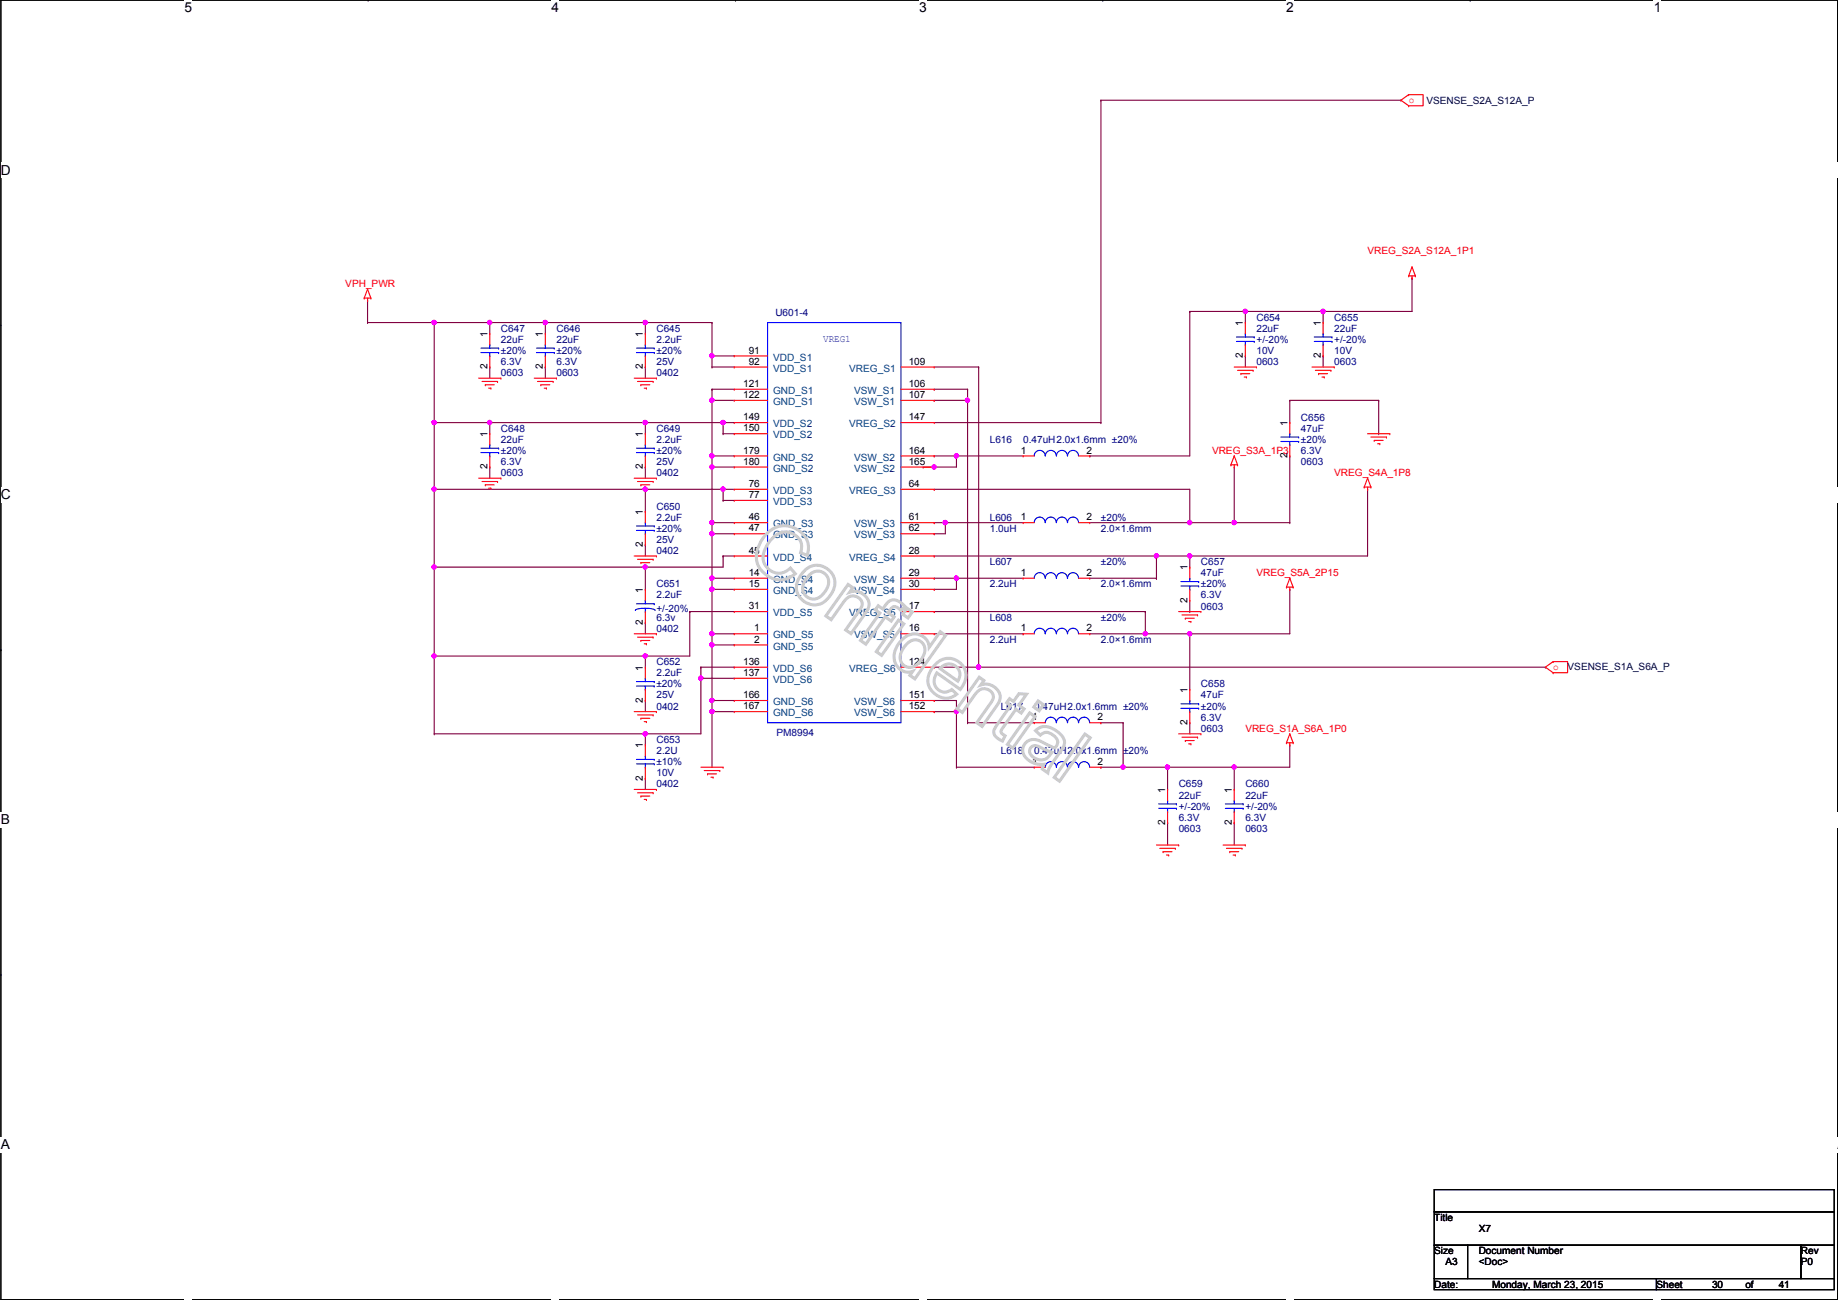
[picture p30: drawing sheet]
<svg xmlns="http://www.w3.org/2000/svg" width="420mm" height="297mm" viewBox="0 0 420 297" stroke-linecap="round" stroke-linejoin="round" font-family="sans-serif">
<defs><g id="words">
<g font-size="3.1">
<text x="42.2" y="2.8">5</text>
<text x="126.1" y="2.8">4</text>
<text x="210.1" y="2.8">3</text>
<text x="294" y="2.8">2</text>
<text x="378" y="2.8">1</text>
<text x=".2" y="39.9">D</text>
<text x=".2" y="114.1">C</text>
<text x=".2" y="188.4">B</text>
<text x=".2" y="262.6">A</text>
<text x="420.1" y="262.6">A</text>
</g>
<g font-size="2.3" fill="#f00">
<text x="322" y="23.5">o</text>
<text x="312.6" y="58">VREG_S2A_S12A_1P1</text>
<text x="78.9" y="65.6">VPH_PWR</text>
<text x="277.1" y="103.7">VREG_S3A_1P3</text>
<text x="305" y="108.8">VREG_S4A_1P8</text>
<text x="287.2" y="131.7">VREG_S5A_2P15</text>
<text x="355" y="153">o</text>
<text x="284.7" y="167.2">VREG_S1A_S6A_1P0</text>
</g>
<g font-size="2.3" fill="#000040">
<text x="326.1" y="23.7">VSENSE_S2A_S12A_P</text>
<text x="358.3" y="153">VSENSE_S1A_S6A_P</text>
</g>
<g font-size="2.3">
<text x="111.4" y="77" transform="rotate(-90 111.4 77)">1</text>
<text x="124.1" y="77" transform="rotate(-90 124.1 77)">1</text>
<text x="147" y="77" transform="rotate(-90 147 77)">1</text>
<text x="284.1" y="74.5" transform="rotate(-90 284.1 74.5)">1</text>
<text x="301.9" y="74.5" transform="rotate(-90 301.9 74.5)">1</text>
<text x="171.1" y="80.8">91</text>
<text x="171.1" y="83.3">92</text>
<text x="207.7" y="83.3">109</text>
<text x="284.1" y="81.8" transform="rotate(-90 284.1 81.8)">2</text>
<text x="301.9" y="81.8" transform="rotate(-90 301.9 81.8)">2</text>
<text x="111.4" y="84.4" transform="rotate(-90 111.4 84.4)">2</text>
<text x="124.1" y="84.4" transform="rotate(-90 124.1 84.4)">2</text>
<text x="147" y="84.4" transform="rotate(-90 147 84.4)">2</text>
<text x="169.9" y="88.4">121</text>
<text x="207.7" y="88.4">106</text>
<text x="169.9" y="90.9">122</text>
<text x="207.7" y="90.9">107</text>
<text x="111.4" y="99.9" transform="rotate(-90 111.4 99.9)">1</text>
<text x="147" y="99.9" transform="rotate(-90 147 99.9)">1</text>
<text x="169.9" y="96">149</text>
<text x="169.9" y="98.6">150</text>
<text x="207.7" y="96">147</text>
<text x="294.3" y="97.3" transform="rotate(-90 294.3 97.3)">1</text>
<text x="111.4" y="107.2" transform="rotate(-90 111.4 107.2)">2</text>
<text x="147" y="107.2" transform="rotate(-90 147 107.2)">2</text>
<text x="169.9" y="103.6">179</text>
<text x="169.9" y="106.2">180</text>
<text x="207.7" y="103.6">164</text>
<text x="207.7" y="106.2">165</text>
<text x="233.4" y="103.6">1</text>
<text x="248.4" y="103.6">2</text>
<text x="294.3" y="104.7" transform="rotate(-90 294.3 104.7)">2</text>
<text x="171.1" y="111.3">76</text>
<text x="171.1" y="113.8">77</text>
<text x="207.7" y="111.3">64</text>
<text x="147" y="117.6" transform="rotate(-90 147 117.6)">1</text>
<text x="171.1" y="118.9">46</text>
<text x="207.7" y="118.9">61</text>
<text x="233.4" y="118.9">1</text>
<text x="248.4" y="118.9">2</text>
<text x="147" y="125" transform="rotate(-90 147 125)">2</text>
<text x="171.1" y="121.4">47</text>
<text x="207.7" y="121.4">62</text>
<text x="171.1" y="126.5">45</text>
<text x="171.1" y="131.6">14</text>
<text x="207.7" y="126.5">28</text>
<text x="207.7" y="131.6">29</text>
<text x="233.4" y="131.6">1</text>
<text x="248.4" y="131.6">2</text>
<text x="271.4" y="130.3" transform="rotate(-90 271.4 130.3)">1</text>
<text x="147" y="135.4" transform="rotate(-90 147 135.4)">1</text>
<text x="171.1" y="134.1">15</text>
<text x="207.7" y="134.1">30</text>
<text x="271.4" y="137.7" transform="rotate(-90 271.4 137.7)">2</text>
<text x="147" y="142.8" transform="rotate(-90 147 142.8)">2</text>
<text x="171.1" y="139.2">31</text>
<text x="207.7" y="139.2">17</text>
<text x="172.4" y="144.3">1</text>
<text x="172.4" y="146.8">2</text>
<text x="207.7" y="144.3">16</text>
<text x="233.4" y="144.3">1</text>
<text x="248.4" y="144.3">2</text>
<text x="147" y="153.2" transform="rotate(-90 147 153.2)">1</text>
<text x="169.9" y="151.9">136</text>
<text x="169.9" y="154.4">137</text>
<text x="207.7" y="151.9">124</text>
<text x="147" y="160.6" transform="rotate(-90 147 160.6)">2</text>
<text x="169.9" y="159.5">166</text>
<text x="207.7" y="159.5">151</text>
<text x="271.4" y="158.3" transform="rotate(-90 271.4 158.3)">1</text>
<text x="169.9" y="162.1">167</text>
<text x="207.7" y="162.1">152</text>
<text x="235.9" y="164.6">1</text>
<text x="250.9" y="164.6">2</text>
<text x="271.4" y="165.7" transform="rotate(-90 271.4 165.7)">2</text>
<text x="147" y="171" transform="rotate(-90 147 171)">1</text>
<text x="147" y="178.4" transform="rotate(-90 147 178.4)">2</text>
<text x="235.9" y="174.8">1</text>
<text x="250.9" y="174.8">2</text>
<text x="266.3" y="181.1" transform="rotate(-90 266.3 181.1)">1</text>
<text x="281.6" y="181.1" transform="rotate(-90 281.6 181.1)">1</text>
<text x="266.3" y="188.5" transform="rotate(-90 266.3 188.5)">2</text>
<text x="281.6" y="188.5" transform="rotate(-90 281.6 188.5)">2</text>
<text x="327.9" y="279">Title</text>
<text x="338" y="281.5">X7</text>
<text x="327.9" y="286.6">Size</text>
<text x="338" y="286.6">Document Number</text>
<text x="411.7" y="286.6">Rev</text>
<text x="330.4" y="289.1">A3</text>
<text x="338" y="289.1">&lt;Doc&gt;</text>
<text x="411.7" y="289.1">P0</text>
<text x="327.9" y="294.2">Date:</text>
<text x="341.1" y="294.2">Monday, March 23, 2015</text>
<text x="378.7" y="294.2">Sheet</text>
<text x="391.4" y="294.2">30</text>
<text x="399" y="294.2">of</text>
<text x="406.6" y="294.2">41</text>
</g>
<g font-size="2.3" fill="#000080">
<text x="114.5" y="75.8">C647</text>
<text x="127.2" y="75.8">C646</text>
<text x="150.1" y="75.8">C645</text>
<text x="177.2" y="72.2">U601-4</text>
<text x="287.2" y="73.2">C654</text>
<text x="287.2" y="75.8">22uF</text>
<text x="305" y="73.2">C655</text>
<text x="305" y="75.8">22uF</text>
<text x="114.5" y="78.3">22uF</text>
<text x="114.5" y="83.4">6.3V</text>
<text x="114.5" y="80.9">±20%</text>
<text x="127.2" y="78.3">22uF</text>
<text x="127.2" y="83.4">6.3V</text>
<text x="127.2" y="80.9">±20%</text>
<text x="150.1" y="78.3">2.2uF</text>
<text x="150.1" y="83.4">25V</text>
<text x="150.1" y="80.9">±20%</text>
<text x="287.2" y="83.4">0603</text>
<text x="287.2" y="80.9">10V</text>
<text x="287.2" y="78.3">+/-20%</text>
<text x="305" y="83.4">0603</text>
<text x="305" y="80.9">10V</text>
<text x="305" y="78.3">+/-20%</text>
<text x="114.5" y="85.9">0603</text>
<text x="127.2" y="85.9">0603</text>
<text x="150.1" y="85.9">0402</text>
<text x="114.5" y="98.6">C648</text>
<text x="114.5" y="101.2">22uF</text>
<text x="150.1" y="98.6">C649</text>
<text x="150.1" y="101.2">2.2uF</text>
<text x="226.3" y="101.2">L616</text>
<text x="233.9" y="101.2">0.47uH2.0x1.6mm ±20%</text>
<text x="297.4" y="96.1">C656</text>
<text x="297.4" y="98.6">47uF</text>
<text x="297.4" y="101.2">±20%</text>
<text x="114.5" y="106.3">6.3V</text>
<text x="114.5" y="103.7">±20%</text>
<text x="150.1" y="106.3">25V</text>
<text x="150.1" y="103.7">±20%</text>
<text x="297.4" y="106.3">0603</text>
<text x="297.4" y="103.7">6.3V</text>
<text x="114.5" y="108.8">0603</text>
<text x="150.1" y="108.8">0402</text>
<text x="150.1" y="116.4">C650</text>
<text x="150.1" y="119">2.2uF</text>
<text x="226.3" y="119">L606</text>
<text x="251.7" y="119">±20%</text>
<text x="150.1" y="124">25V</text>
<text x="150.1" y="121.5">±20%</text>
<text x="226.3" y="121.5">1.0uH</text>
<text x="251.7" y="121.5">2.0×1.6mm</text>
<text x="150.1" y="126.6">0402</text>
<text x="226.3" y="129.1">L607</text>
<text x="251.7" y="129.1">±20%</text>
<text x="274.5" y="129.1">C657</text>
<text x="274.5" y="131.7">47uF</text>
<text x="150.1" y="134.2">C651</text>
<text x="150.1" y="136.7">2.2uF</text>
<text x="226.3" y="134.2">2.2uH</text>
<text x="251.7" y="134.2">2.0×1.6mm</text>
<text x="274.5" y="136.7">6.3V</text>
<text x="274.5" y="134.2">±20%</text>
<text x="150.1" y="141.8">6.3v</text>
<text x="150.1" y="139.8">+/-20%</text>
<text x="226.3" y="141.8">L608</text>
<text x="251.7" y="141.8">±20%</text>
<text x="274.5" y="139.3">0603</text>
<text x="150.1" y="144.4">0402</text>
<text x="226.3" y="146.9">2.2uH</text>
<text x="251.7" y="146.9">2.0×1.6mm</text>
<text x="150.1" y="152">C652</text>
<text x="150.1" y="154.5">2.2uF</text>
<text x="150.1" y="159.6">25V</text>
<text x="150.1" y="157.1">±20%</text>
<text x="274.5" y="157.1">C658</text>
<text x="274.5" y="159.6">47uF</text>
<text x="150.1" y="162.1">0402</text>
<text x="228.8" y="162.1">L617</text>
<text x="236.4" y="162.1">0.47uH2.0x1.6mm ±20%</text>
<text x="274.5" y="167.2">0603</text>
<text x="274.5" y="164.7">6.3V</text>
<text x="274.5" y="162.1">±20%</text>
<text x="150.1" y="169.8">C653</text>
<text x="150.1" y="172.3">2.2U</text>
<text x="177.5" y="168.2">PM8994</text>
<text x="228.8" y="172.3">L618</text>
<text x="236.4" y="172.3">0.47uH2.0x1.6mm ±20%</text>
<text x="150.1" y="179.9">0402</text>
<text x="150.1" y="177.4">10V</text>
<text x="150.1" y="174.8">±10%</text>
<text x="269.4" y="179.9">C659</text>
<text x="284.7" y="179.9">C660</text>
<text x="269.4" y="182.5">22uF</text>
<text x="269.4" y="185">+/-20%</text>
<text x="284.7" y="182.5">22uF</text>
<text x="284.7" y="185">+/-20%</text>
<text x="269.4" y="190.1">0603</text>
<text x="269.4" y="187.5">6.3V</text>
<text x="284.7" y="190.1">0603</text>
<text x="284.7" y="187.5">6.3V</text>
</g>
<g font-size="2.3" fill="#004080">
<text x="176.7" y="82.4">VDD_S1</text>
<text x="176.7" y="84.9">VDD_S1</text>
<text x="194.1" y="84.9">VREG_S1</text>
<text x="176.7" y="90">GND_S1</text>
<text x="176.7" y="92.5">GND_S1</text>
<text x="195.3" y="90">VSW_S1</text>
<text x="195.3" y="92.5">VSW_S1</text>
<text x="176.7" y="97.6">VDD_S2</text>
<text x="176.7" y="100.2">VDD_S2</text>
<text x="194.1" y="97.6">VREG_S2</text>
<text x="176.7" y="105.2">GND_S2</text>
<text x="176.7" y="107.8">GND_S2</text>
<text x="195.3" y="105.2">VSW_S2</text>
<text x="195.3" y="107.8">VSW_S2</text>
<text x="176.7" y="112.9">VDD_S3</text>
<text x="194.1" y="112.9">VREG_S3</text>
<text x="176.7" y="115.4">VDD_S3</text>
<text x="176.7" y="120.5">GND_S3</text>
<text x="176.7" y="123">GND_S3</text>
<text x="195.3" y="120.5">VSW_S3</text>
<text x="195.3" y="123">VSW_S3</text>
<text x="176.7" y="128.1">VDD_S4</text>
<text x="194.1" y="128.1">VREG_S4</text>
<text x="176.7" y="133.2">GND_S4</text>
<text x="176.7" y="135.7">GND_S4</text>
<text x="195.3" y="133.2">VSW_S4</text>
<text x="195.3" y="135.7">VSW_S4</text>
<text x="176.7" y="140.8">VDD_S5</text>
<text x="194.1" y="140.8">VREG_S5</text>
<text x="176.7" y="145.9">GND_S5</text>
<text x="176.7" y="148.4">GND_S5</text>
<text x="195.3" y="145.9">VSW_S5</text>
<text x="176.7" y="153.5">VDD_S6</text>
<text x="194.1" y="153.5">VREG_S6</text>
<text x="176.7" y="156">VDD_S6</text>
<text x="176.7" y="161.1">GND_S6</text>
<text x="195.3" y="161.1">VSW_S6</text>
<text x="176.7" y="163.7">GND_S6</text>
<text x="195.3" y="163.7">VSW_S6</text>
</g>
<text font-size="2.3" fill="#00f" x="188.2" y="78.1">VREG1</text>
</g></defs>
<path d="M.2 0h419.9v297h-419.9z" fill="none" stroke="#000" stroke-width=".25"/>
<g fill="#fff">
<path d="M42.2 0h1.7v3.5h-1.7z"/>
<path d="M42.2 297l1.7 .1z"/>
</g>
<path d="M84.1 0h.1M84.1 297h.1" fill="none" stroke="#000" stroke-width=".25"/>
<g fill="#fff">
<path d="M126.1 0h1.7v3.5h-1.7z"/>
<path d="M126.1 297l1.7 .1z"/>
</g>
<path d="M168.1 0h.1M168.1 297h.1" fill="none" stroke="#000" stroke-width=".25"/>
<g fill="#fff">
<path d="M210.1 0h1.7v3.5h-1.7z"/>
<path d="M210.1 297l1.7 .1z"/>
</g>
<path d="M252.1 0h.1M252.1 297h.1" fill="none" stroke="#000" stroke-width=".25"/>
<g fill="#fff">
<path d="M294 0h1.8v3.5h-1.8z"/>
<path d="M294 297l1.8 .1z"/>
</g>
<path d="M336.1 0h.1M336.1 297h.1" fill="none" stroke="#000" stroke-width=".25"/>
<g fill="#fff">
<path d="M378 0h1.8v3.5h-1.8z"/>
<path d="M378 297l1.8 .1z"/>
<path d="M.2 37.1h2.2v3.5h-2.2z"/>
<path d="M420.1 37.1h.1v3.5h-.1z"/>
<path d="M.2 111.3h2.2v3.5h-2.2z"/>
<path d="M420.1 111.3h.1v3.5h-.1z"/>
</g>
<path d="M.2 74.3h.1M420.1 74.3h.1" fill="none" stroke="#000" stroke-width=".25"/>
<g fill="#fff">
<path d="M.2 185.6h2.1v3.5h-2.1z"/>
<path d="M420.1 185.6h.1v3.5h-.1z"/>
</g>
<path d="M.2 148.5h.1M420.1 148.5h.1" fill="none" stroke="#000" stroke-width=".25"/>
<path d="M.2 148.5h.1M420.1 148.5h.1" fill="none" stroke="#000" stroke-width=".23"/>
<g fill="#fff">
<path d="M.2 259.8h2.1v3.5h-2.1z"/>
<path d="M420.1 259.8h.1v3.5h-.1z"/>
</g>
<path d="M.2 222.7h.1M420.1 222.7h.1" fill="none" stroke="#000" stroke-width=".25"/>
<path d="M162.8 73.7h.1M162.8 73.7v7.6M162.8 81.3h.1M162.8 81.3h5" fill="none" stroke="#800040" stroke-width=".25"/>
<circle cx="162.7" cy="81.3" r=".49" fill="#f0f"/>
<circle cx="162.7" cy="81.3" r=".49" fill="none" stroke="#f0f" stroke-width=".25"/>
<g fill="none" stroke="#800040" stroke-width=".25">
<path d="M84 73.7h.1M84 68.6h.1M84 73.7h15.3M84 68.6v5.1M147.5 73.7h.1M147.5 73.7v2.5M112 83.9h.1M112 83.9v2.5M124.7 83.9h.1M124.7 83.9v2.5M147.5 83.9h.1M147.5 83.9v2.5"/>
<path d="M162.8 81.3h.1M162.8 81.3v2.6"/>
</g>
<circle cx="147.5" cy="73.7" r=".49" fill="#f0f"/>
<circle cx="147.5" cy="73.7" r=".49" fill="none" stroke="#f0f" stroke-width=".25"/>
<path d="M124.7 73.7h.1M124.7 73.7v2.5M147.5 73.7h.1M147.5 73.7h15.3" fill="none" stroke="#800040" stroke-width=".25"/>
<circle cx="124.6" cy="73.7" r=".49" fill="#f0f"/>
<circle cx="124.6" cy="73.7" r=".49" fill="none" stroke="#f0f" stroke-width=".25"/>
<path d="M112 73.7h.1M112 73.7v2.5M124.7 73.7h.1M124.7 73.7h22.8" fill="none" stroke="#800040" stroke-width=".25"/>
<circle cx="111.9" cy="73.7" r=".49" fill="#f0f"/>
<circle cx="111.9" cy="73.7" r=".49" fill="none" stroke="#f0f" stroke-width=".25"/>
<g fill="none" stroke="#800040" stroke-width=".25">
<path d="M112 73.7h.1M112 73.7h12.7M112 96.6h.1M112 96.6h55.8M112 96.6v2.5M147.5 96.6h.1M147.5 96.6v2.5M165.3 96.6h.1M165.3 99.1h.1M165.3 96.6v2.5M165.3 99.1h2.5M112 106.7h.1"/>
<path d="M112 106.7v2.6"/>
</g>
<circle cx="165.3" cy="96.5" r=".49" fill="#f0f"/>
<circle cx="165.3" cy="96.5" r=".49" fill="none" stroke="#f0f" stroke-width=".25"/>
<circle cx="147.5" cy="96.5" r=".49" fill="#f0f"/>
<circle cx="147.5" cy="96.5" r=".49" fill="none" stroke="#f0f" stroke-width=".25"/>
<path d="M147.5 106.7h.1M147.5 111.8h.1M147.5 106.7v2.6M147.5 111.8h17.8" fill="none" stroke="#800040" stroke-width=".25"/>
<circle cx="165.3" cy="111.8" r=".49" fill="#f0f"/>
<circle cx="165.3" cy="111.8" r=".49" fill="none" stroke="#f0f" stroke-width=".25"/>
<g fill="none" stroke="#800040" stroke-width=".25">
<path d="M147.5 116.9h.1M147.5 111.8v5.1M165.3 114.3h.1M165.3 111.8h.1M165.3 114.3h2.5M165.3 111.8v2.5M165.3 111.8h2.5M147.5 124.5h.1M147.5 129.6h.1M147.5 124.5v2.5M147.5 129.6v5.1M157.7 139.7h.1"/>
<path d="M157.7 139.7h10.1M157.7 139.7v10.2h-10.2M162.8 132.1h.1M162.8 132.1h5M162.8 132.1v2.6M147.5 142.3h.1M147.5 149.9h.1M147.5 142.3v2.5M147.5 149.9v2.5M160.2 152.4h.1M160.2 155h.1M160.2 152.4h7.6"/>
<path d="M160.2 152.4v15.3h-12.7M147.5 160.1h.1M147.5 167.7h.1M147.5 177.8h.1M147.5 160.1v2.5M147.5 167.7v2.5M147.5 177.8v2.6"/>
</g>
<circle cx="160.2" cy="155" r=".49" fill="#f0f"/>
<circle cx="160.2" cy="155" r=".49" fill="none" stroke="#f0f" stroke-width=".25"/>
<path d="M162.8 83.9h.1M162.8 88.9h.1M162.8 91.5h.1M162.8 83.9h5M162.8 88.9h5M162.8 88.9v15.3M162.8 91.5h5" fill="none" stroke="#800040" stroke-width=".25"/>
<circle cx="162.7" cy="104.2" r=".49" fill="#f0f"/>
<circle cx="162.7" cy="104.2" r=".49" fill="none" stroke="#f0f" stroke-width=".25"/>
<circle cx="162.7" cy="91.5" r=".49" fill="#f0f"/>
<circle cx="162.7" cy="91.5" r=".49" fill="none" stroke="#f0f" stroke-width=".25"/>
<path d="M162.8 104.2h.1M162.8 106.7h.1M162.8 104.2h5M162.8 104.2v15.2M162.8 106.7h5" fill="none" stroke="#800040" stroke-width=".25"/>
<circle cx="162.7" cy="119.4" r=".49" fill="#f0f"/>
<circle cx="162.7" cy="119.4" r=".49" fill="none" stroke="#f0f" stroke-width=".25"/>
<circle cx="162.7" cy="106.7" r=".49" fill="#f0f"/>
<circle cx="162.7" cy="106.7" r=".49" fill="none" stroke="#f0f" stroke-width=".25"/>
<path d="M162.8 119.4h.1M162.8 119.4h5M162.8 119.4v2.6M162.8 122h.1M162.8 134.7h.1M162.8 122h5M162.8 134.7h5" fill="none" stroke="#800040" stroke-width=".25"/>
<circle cx="162.7" cy="134.6" r=".49" fill="#f0f"/>
<circle cx="162.7" cy="134.6" r=".49" fill="none" stroke="#f0f" stroke-width=".25"/>
<path d="M147.5 129.6h.1M162.8 122h.1M162.8 122v10.1M165.3 127h.1M165.3 127v2.6h-17.8M165.3 127h2.5" fill="none" stroke="#800040" stroke-width=".25"/>
<circle cx="162.7" cy="132.1" r=".49" fill="#f0f"/>
<circle cx="162.7" cy="132.1" r=".49" fill="none" stroke="#f0f" stroke-width=".25"/>
<circle cx="162.7" cy="121.9" r=".49" fill="#f0f"/>
<circle cx="162.7" cy="121.9" r=".49" fill="none" stroke="#f0f" stroke-width=".25"/>
<path d="M162.8 134.7h.1M162.8 134.7v10.1M162.8 144.8h.1M162.8 144.8h5" fill="none" stroke="#800040" stroke-width=".25"/>
<circle cx="162.7" cy="144.8" r=".49" fill="#f0f"/>
<circle cx="162.7" cy="144.8" r=".49" fill="none" stroke="#f0f" stroke-width=".25"/>
<path d="M160.2 155h.1M160.2 155h7.6M162.8 147.4h.1M162.8 144.8h.1M162.8 147.4h5M162.8 144.8v15.3" fill="none" stroke="#800040" stroke-width=".25"/>
<circle cx="162.7" cy="160" r=".49" fill="#f0f"/>
<circle cx="162.7" cy="160" r=".49" fill="none" stroke="#f0f" stroke-width=".25"/>
<circle cx="162.7" cy="147.3" r=".49" fill="#f0f"/>
<circle cx="162.7" cy="147.3" r=".49" fill="none" stroke="#f0f" stroke-width=".25"/>
<path d="M162.8 160.1h.1M162.8 162.6h.1M162.8 160.1h5M162.8 160.1v15.2M162.8 162.6h5" fill="none" stroke="#800040" stroke-width=".25"/>
<circle cx="162.7" cy="162.6" r=".49" fill="#f0f"/>
<circle cx="162.7" cy="162.6" r=".49" fill="none" stroke="#f0f" stroke-width=".25"/>
<path d="M99.3 96.6h.1M99.3 96.6h12.7" fill="none" stroke="#800040" stroke-width=".25"/>
<circle cx="111.9" cy="96.5" r=".49" fill="#f0f"/>
<circle cx="111.9" cy="96.5" r=".49" fill="none" stroke="#f0f" stroke-width=".25"/>
<path d="M99.3 73.7h.1M99.3 73.7v22.9" fill="none" stroke="#800040" stroke-width=".25"/>
<circle cx="99.2" cy="96.5" r=".49" fill="#f0f"/>
<circle cx="99.2" cy="96.5" r=".49" fill="none" stroke="#f0f" stroke-width=".25"/>
<circle cx="99.2" cy="73.7" r=".49" fill="#f0f"/>
<circle cx="99.2" cy="73.7" r=".49" fill="none" stroke="#f0f" stroke-width=".25"/>
<path d="M99.3 73.7h.1M99.3 73.7h12.7M99.3 96.6h.1M99.3 96.6v15.2M99.3 111.8h.1M99.3 111.8h48.2" fill="none" stroke="#800040" stroke-width=".25"/>
<circle cx="147.5" cy="111.8" r=".49" fill="#f0f"/>
<circle cx="147.5" cy="111.8" r=".49" fill="none" stroke="#f0f" stroke-width=".25"/>
<circle cx="99.2" cy="111.8" r=".49" fill="#f0f"/>
<circle cx="99.2" cy="111.8" r=".49" fill="none" stroke="#f0f" stroke-width=".25"/>
<path d="M99.3 129.6h.1M99.3 129.6h48.2" fill="none" stroke="#800040" stroke-width=".25"/>
<circle cx="147.5" cy="129.6" r=".49" fill="#f0f"/>
<circle cx="147.5" cy="129.6" r=".49" fill="none" stroke="#f0f" stroke-width=".25"/>
<path d="M99.3 111.8h.1M99.3 111.8v17.8M99.3 149.9h.1M99.3 149.9h48.2" fill="none" stroke="#800040" stroke-width=".25"/>
<circle cx="147.5" cy="149.9" r=".49" fill="#f0f"/>
<circle cx="147.5" cy="149.9" r=".49" fill="none" stroke="#f0f" stroke-width=".25"/>
<path d="M99.3 129.6h.1M99.3 129.6v20.3" fill="none" stroke="#800040" stroke-width=".25"/>
<circle cx="99.2" cy="149.9" r=".49" fill="#f0f"/>
<circle cx="99.2" cy="149.9" r=".49" fill="none" stroke="#f0f" stroke-width=".25"/>
<circle cx="99.2" cy="129.6" r=".49" fill="#f0f"/>
<circle cx="99.2" cy="129.6" r=".49" fill="none" stroke="#f0f" stroke-width=".25"/>
<path d="M99.3 167.7h.1M99.3 167.7h48.2" fill="none" stroke="#800040" stroke-width=".25"/>
<circle cx="147.5" cy="167.7" r=".49" fill="#f0f"/>
<circle cx="147.5" cy="167.7" r=".49" fill="none" stroke="#f0f" stroke-width=".25"/>
<path d="M213.6 96.6h38.1M251.7 96.6h.1M213.6 104.2h.1M213.6 104.2h5M218.6 104.2h.1M218.6 104.2v2.5M99.3 149.9h.1M99.3 149.9v17.8" fill="none" stroke="#800040" stroke-width=".25"/>
<circle cx="218.6" cy="104.2" r=".49" fill="#f0f"/>
<circle cx="218.6" cy="104.2" r=".49" fill="none" stroke="#f0f" stroke-width=".25"/>
<path d="M211 106.7h.1M211 106.7h2.6" fill="none" stroke="#800040" stroke-width=".25"/>
<circle cx="213.5" cy="106.7" r=".49" fill="#f0f"/>
<circle cx="213.5" cy="106.7" r=".49" fill="none" stroke="#f0f" stroke-width=".25"/>
<path d="M302.5 71.2h.1M302.5 71.2v2.5M322.8 63.5h.1M322.8 63.5v7.7h-20.3M213.6 106.7h.1M213.6 106.7h5" fill="none" stroke="#800040" stroke-width=".25"/>
<circle cx="302.4" cy="71.1" r=".49" fill="#f0f"/>
<circle cx="302.4" cy="71.1" r=".49" fill="none" stroke="#f0f" stroke-width=".25"/>
<path d="M284.7 71.2h.1M284.7 71.2v2.5M284.7 71.2h17.8" fill="none" stroke="#800040" stroke-width=".25"/>
<circle cx="284.7" cy="71.1" r=".49" fill="#f0f"/>
<circle cx="284.7" cy="71.1" r=".49" fill="none" stroke="#f0f" stroke-width=".25"/>
<g fill="none" stroke="#800040" stroke-width=".25">
<path d="M272 71.2h.1M272 71.2v33M272 71.2h12.7M284.7 81.3h.1M284.7 81.3v2.6M302.5 81.3h.1M302.5 81.3v2.6M213.6 111.8h.1M213.6 119.4h.1M213.6 111.8h58.4M213.6 119.4h2.5M216.1 119.4h.1"/>
<path d="M216.1 119.4v2.6"/>
</g>
<circle cx="216.1" cy="119.4" r=".49" fill="#f0f"/>
<circle cx="216.1" cy="119.4" r=".49" fill="none" stroke="#f0f" stroke-width=".25"/>
<path d="M216.1 119.4h.1M216.1 119.4h17.8M249.1 119.4h22.9M272 119.4h.1M213.6 122h.1M213.6 122h2.5" fill="none" stroke="#800040" stroke-width=".25"/>
<circle cx="272" cy="119.4" r=".49" fill="#f0f"/>
<circle cx="272" cy="119.4" r=".49" fill="none" stroke="#f0f" stroke-width=".25"/>
<path d="M213.6 127h.1M213.6 127h50.8" fill="none" stroke="#800040" stroke-width=".25"/>
<circle cx="264.3" cy="127" r=".49" fill="#f0f"/>
<circle cx="264.3" cy="127" r=".49" fill="none" stroke="#f0f" stroke-width=".25"/>
<path d="M312.6 111.8h.1M312.6 111.8v15.2M213.6 132.1h.1M213.6 132.1h5M218.6 132.1h.1M218.6 132.1v2.6M264.4 132.1h.1M264.4 127h.1M264.4 127v5.1M264.4 127h7.6" fill="none" stroke="#800040" stroke-width=".25"/>
<circle cx="218.6" cy="132.1" r=".49" fill="#f0f"/>
<circle cx="218.6" cy="132.1" r=".49" fill="none" stroke="#f0f" stroke-width=".25"/>
<g fill="none" stroke="#800040" stroke-width=".25">
<path d="M213.6 134.7h.1M213.6 139.7h.1M213.6 134.7h5M213.6 139.7h48.2M218.6 132.1h.1M218.6 132.1h15.3M261.8 139.7h.1M261.8 139.7v5.1M272 127h.1M272 127v2.6M272 127h40.6M213.6 144.8h20.3"/>
<path d="M233.9 144.8h.1M249.1 144.8h12.7M261.8 144.8h.1"/>
</g>
<circle cx="272" cy="127" r=".49" fill="#f0f"/>
<circle cx="272" cy="127" r=".49" fill="none" stroke="#f0f" stroke-width=".25"/>
<path d="M261.8 144.8h.1M261.8 144.8h10.2" fill="none" stroke="#800040" stroke-width=".25"/>
<circle cx="261.8" cy="144.8" r=".49" fill="#f0f"/>
<circle cx="261.8" cy="144.8" r=".49" fill="none" stroke="#f0f" stroke-width=".25"/>
<path d="M294.8 134.7h.1M294.8 134.7v10.1M272 144.8h.1M272 144.8v12.7" fill="none" stroke="#800040" stroke-width=".25"/>
<circle cx="272" cy="144.8" r=".49" fill="#f0f"/>
<circle cx="272" cy="144.8" r=".49" fill="none" stroke="#f0f" stroke-width=".25"/>
<g fill="none" stroke="#800040" stroke-width=".25">
<path d="M272 139.7h.1M272 137.2v2.5M213.6 152.4h10.1M223.7 152.4h.1M272 144.8h.1M272 144.8h22.8M213.6 160.1h.1M213.6 162.6h.1M213.6 160.1h5M213.6 162.6h5M218.6 160.1h.1M218.6 162.6h.1"/>
<path d="M218.6 160.1v15.2M272 165.1h.1M272 165.1v2.6"/>
</g>
<circle cx="218.6" cy="162.6" r=".49" fill="#f0f"/>
<circle cx="218.6" cy="162.6" r=".49" fill="none" stroke="#f0f" stroke-width=".25"/>
<path d="M282.1 175.3h.1M282.1 175.3v5.1M294.8 170.2h.1M294.8 170.2v5.1h-12.7" fill="none" stroke="#800040" stroke-width=".25"/>
<circle cx="282.1" cy="175.3" r=".49" fill="#f0f"/>
<circle cx="282.1" cy="175.3" r=".49" fill="none" stroke="#f0f" stroke-width=".25"/>
<g fill="none" stroke="#800040" stroke-width=".25">
<path d="M213.6 88.9h.1M213.6 88.9h7.6M221.2 88.9h.1M221.2 88.9v2.6M256.7 165.1h.1M256.7 175.3h.1M256.7 175.3h25.4M256.7 165.1v10.2M266.9 175.3h.1M266.9 175.3v5.1M266.9 188h.1M266.9 188v5.1"/>
<path d="M282.1 188h.1M282.1 188v5.1"/>
</g>
<circle cx="266.9" cy="175.3" r=".49" fill="#f0f"/>
<circle cx="266.9" cy="175.3" r=".49" fill="none" stroke="#f0f" stroke-width=".25"/>
<circle cx="256.7" cy="175.3" r=".49" fill="#f0f"/>
<circle cx="256.7" cy="175.3" r=".49" fill="none" stroke="#f0f" stroke-width=".25"/>
<path d="M213.6 91.5h.1M213.6 91.5h7.6M221.2 91.5h.1M221.2 91.5v73.6" fill="none" stroke="#800040" stroke-width=".25"/>
<circle cx="221.2" cy="91.5" r=".49" fill="#f0f"/>
<circle cx="221.2" cy="91.5" r=".49" fill="none" stroke="#f0f" stroke-width=".25"/>
<g fill="none" stroke="#800040" stroke-width=".25">
<path d="M294.8 91.5h.1M294.8 91.5v5.1M294.8 91.5h20.4M315.2 91.5h.1M315.2 99.1h.1M315.2 91.5v7.6M218.6 104.2h.1M218.6 104.2h15.3M249.1 104.2h.1M249.1 104.2h22.9M272 119.4h.1M272 111.8v7.6"/>
<path d="M272 119.4h10.1M282.1 119.4h.1M282.1 106.7v12.7M294.8 104.2h.1M294.8 104.2v15.2M249.1 132.1h15.3M264.4 132.1h.1M223.7 152.4h129.6M353.3 152.4h.1M218.6 175.3h.1M218.6 175.3h17.8M221.2 165.1h.1"/>
<path d="M221.2 165.1h15.2M251.7 165.1h.1M251.7 175.3h.1M251.7 165.1h5M251.7 175.3h5"/>
</g>
<circle cx="282.1" cy="119.4" r=".49" fill="#f0f"/>
<circle cx="282.1" cy="119.4" r=".49" fill="none" stroke="#f0f" stroke-width=".25"/>
<path d="M251.7 22.9h.1M251.7 22.9h68.5M251.7 22.9v73.7M320.2 22.9h.1M213.6 83.9h10.1M223.7 83.9h.1M223.7 83.9v68.5M282.1 119.4h12.7M294.8 119.4h.1M223.7 152.4h.1" fill="none" stroke="#800040" stroke-width=".25"/>
<circle cx="223.7" cy="152.4" r=".49" fill="#f0f"/>
<circle cx="223.7" cy="152.4" r=".49" fill="none" stroke="#f0f" stroke-width=".25"/>
<g fill="none" stroke="#f00" stroke-width=".25">
<path d="M322 21.6h.1M322 24.2h.1M322 21.6h3.3v2.6h-3.3M322 21.6l-1.8 1.3 1.8 1.3M83.3 68.1h.1M83.3 68.1h1.5M84 68.6h.1M84 66.1h.1M84 68.1v.5M84 66.1l-.7 2M84 66.1l.8 2M84.8 68.1h.1"/>
<path d="M112 76.2h.1M112 76.2v2.6M124.7 76.2h.1M124.7 76.2v2.6M147.5 76.2h.1M147.5 76.2v2.6M284.7 73.7h.1M284.7 73.7v2.5M284.7 78.8v2.5M302.5 73.7h.1M302.5 73.7v2.5M302.5 78.8v2.5"/>
<path d="M322 63h.1M322 63h1.5M322.8 63.5h.1M322.8 61h.1M322.8 63v.5M322.8 61l-.8 2M322.8 61l.7 2M323.5 63h.1M109.4 86.4h5.1M110.2 87.2h3.5M110.9 87.9h.1M110.9 87.9h2.1"/>
<path d="M111.7 88.7h.5M112 99.1h.1M112 83.9h.1M112 81.3v2.6M112 99.1v2.5M112.2 88.7h.1M113.7 87.2h.1M114.5 86.4h.1M122.1 86.4h5.1M122.9 87.2h3.5M123.6 87.9h.1M123.6 87.9h2.1"/>
<path d="M124.4 88.7h.5M124.7 83.9h.1M124.7 81.3v2.6M124.9 88.7h.1M126.4 87.2h.1M127.2 86.4h.1M145 86.4h5.1M145.7 87.2h3.6M146.5 87.9h.1M146.5 87.9h2M147.3 88.7h.5M147.5 83.9h.1"/>
<path d="M147.5 99.1h.1M147.5 81.3v2.6M147.5 99.1v2.5M147.8 88.7h.1M149.3 87.2h.1M150.1 86.4h.1M167.8 81.3h.1M167.8 83.9h.1M167.8 96.6h.1M167.8 99.1h.1M167.8 88.9h.1M167.8 91.5h.1"/>
<path d="M167.8 83.9h7.7M167.8 99.1h7.7M167.8 81.3h7.7M167.8 96.6h7.7M167.8 88.9h7.7M167.8 91.5h7.7M205.9 83.9h7.7M205.9 96.6h7.7M205.9 88.9h7.7M205.9 91.5h7.7M213.6 83.9h.1M213.6 96.6h.1"/>
<path d="M213.6 88.9h.1M213.6 91.5h.1M282.1 83.9h5.1M282.9 84.6h3.6M283.7 85.4h.1M283.7 85.4h2M284.4 86.1h.5M284.7 81.3h.1M284.9 86.1h.1M286.5 84.6h.1M287.2 83.9h.1M294.8 96.6h.1"/>
<path d="M294.8 96.6v2.5M299.9 83.9h5.1M300.7 84.6h3.5M301.4 85.4h.1M301.4 85.4h2.1M302.2 86.1h.5M302.5 81.3h.1M302.7 86.1h.1M304.2 84.6h.1M305 83.9h.1M312.6 99.1h5.1M313.4 99.9h3.5"/>
<path d="M316.9 99.9h.1M317.7 99.1h.1M109.4 109.3h5.1M110.2 110h3.5M110.9 110.8h.1M110.9 110.8h2.1M111.7 111.5h.5M112 106.7h.1M112 104.2v2.5M112.2 111.5h.1M113.7 110h.1M114.5 109.3h.1"/>
<path d="M145 109.3h5.1M145.7 110h3.6M146.5 110.8h.1M146.5 110.8h2M147.3 111.5h.5M147.5 106.7h.1M147.5 116.9h.1M147.5 104.2v2.5M147.5 116.9v2.5M147.8 111.5h.1M149.3 110h.1M150.1 109.3h.1"/>
<path d="M167.8 111.8h.1M167.8 114.3h.1M167.8 104.2h.1M167.8 106.7h.1M167.8 119.4h.1M167.8 119.4h7.7M167.8 104.2h7.7M167.8 111.8h7.7M167.8 114.3h7.7M167.8 106.7h7.7M205.9 119.4h7.7M205.9 104.2h7.7"/>
<path d="M205.9 111.8h7.7M205.9 106.7h7.7M213.6 111.8h.1M213.6 104.2h.1M213.6 106.7h.1M213.6 119.4h.1M233.9 119.4h.1M233.9 104.2h.1M233.9 119.4h2.5M233.9 104.2h2.5M246.6 119.4h2.5M246.6 104.2h2.5"/>
<path d="M249.1 119.4h.1M249.1 104.2h.1M281.4 106.2h.1M281.4 106.2h1.5M282.1 106.7h.1M282.1 104.2h.1M282.1 106.2v.5M282.1 104.2l-.7 2M282.1 104.2l.8 2M282.9 106.2h.1M294.8 104.2h.1M294.8 101.6v2.6"/>
<path d="M311.9 111.3h.1M311.9 111.3h1.5M312.6 111.8h.1M312.6 109.3h.1M312.6 111.3v.5M312.6 109.3l-.7 2M312.6 109.3l.8 2M313.4 111.3h.1M314.1 100.6h.1M314.1 100.6h2.1M314.9 101.4h.5M315.4 101.4h.1"/>
<path d="M145 127h5.1M145.7 127.8h3.6M146.5 128.6h.1M146.5 128.6h2M147.3 129.3h.5M147.5 134.7h.1M147.5 124.5h.1M147.5 122v2.5M147.5 134.7v2.5M147.5 139.7v2.6M147.8 129.3h.1M149.3 127.8h.1"/>
<path d="M150.1 127h.1M167.8 127h.1M167.8 139.7h.1M167.8 122h.1M167.8 132.1h.1M167.8 134.7h.1M167.8 127h7.7M167.8 139.7h7.7M167.8 132.1h7.7M167.8 122h7.7M167.8 134.7h7.7M205.9 127h7.7"/>
<path d="M205.9 139.7h7.7M205.9 132.1h7.7M205.9 122h7.7M205.9 134.7h7.7M213.6 127h.1M213.6 139.7h.1M213.6 122h.1M213.6 132.1h.1M213.6 134.7h.1M233.9 132.1h.1M233.9 132.1h2.5M246.6 132.1h2.5"/>
<path d="M249.1 132.1h.1M269.4 139.7h5.1M272 129.6h.1M272 137.2h.1M272 129.6v2.5M272 134.7v2.5M274.5 139.7h.1M294.1 134.2h.1M294.1 134.2h1.5M294.8 134.7h.1M294.8 132.1h.1M294.8 134.2v.5"/>
<path d="M294.8 132.1l-.7 2.1M294.8 132.1l.8 2.1M295.6 134.2h.1M145 144.8h5.1M145.7 145.6h3.6M146.5 146.3h.1M146.5 146.3h2M147.3 147.1h.5M147.5 142.3h.1M147.5 152.4h.1M147.5 152.4v2.6M147.5 157.5v2.6"/>
<path d="M147.8 147.1h.1M149.3 145.6h.1M150.1 144.8h.1M167.8 152.4h.1M167.8 155h.1M167.8 144.8h.1M167.8 147.4h.1M167.8 144.8h7.7M167.8 152.4h7.7M167.8 155h7.7M167.8 147.4h7.7M205.9 144.8h7.7"/>
<path d="M205.9 152.4h7.7M213.6 152.4h.1M213.6 144.8h.1M233.9 144.8h.1M233.9 144.8h2.5M246.6 144.8h2.5M249.1 144.8h.1M270.2 140.5h3.6M271 141.3h.1M271 141.3h2M271.7 142h.5M272 157.5h.1"/>
<path d="M272 157.5v2.6M272.2 142h.1M273.8 140.5h.1M355 151.2h.1M355 153.7h.1M355 151.2h3.3v2.5h-3.3M355 151.2l-1.7 1.2 1.7 1.3M145 162.6h5.1M145.7 163.4h3.6M146.5 164.1h.1M146.5 164.1h2M147.3 164.9h.5"/>
<path d="M147.5 160.1h.1M147.5 170.2h.1M147.5 177.8h.1M147.5 170.2v2.6M147.5 175.3v2.5M147.8 164.9h.1M149.3 163.4h.1M150.1 162.6h.1M160.2 175.3h5.1M161 176.1h3.5M161.7 176.8h.1M161.7 176.8h2.1"/>
<path d="M162.5 177.6h.5M163 177.6h.1M164.5 176.1h.1M165.3 175.3h.1M167.8 160.1h.1M167.8 162.6h.1M167.8 162.6h7.7M167.8 160.1h7.7M205.9 162.6h7.7M205.9 160.1h7.7M213.6 160.1h.1M213.6 162.6h.1"/>
<path d="M236.4 165.1h.1M236.4 175.3h.1M236.4 175.3h2.6M236.4 165.1h2.6M249.1 175.3h2.6M249.1 165.1h2.6M251.7 165.1h.1M251.7 175.3h.1M269.4 167.7h5.1M270.2 168.4h3.6M271 169.2h.1M271 169.2h2"/>
<path d="M271.7 170h.5M272 165.1h.1M272 162.6v2.5M272.2 170h.1M273.8 168.4h.1M274.5 167.7h.1M294.1 169.7h.1M294.1 169.7h1.5M294.8 170.2h.1M294.8 167.7h.1M294.8 169.7v.5M294.8 167.7l-.7 2"/>
<path d="M294.8 167.7l.8 2M295.6 169.7h.1M145 180.4h5.1M145.7 181.1h3.6M146.5 181.9h.1M146.5 181.9h2M147.3 182.7h.5M147.8 182.7h.1M149.3 181.1h.1M150.1 180.4h.1M264.4 193.1h5M265.1 193.8h3.6"/>
<path d="M265.9 194.6h.1M265.9 194.6h2M266.6 195.4h.6M266.9 180.4h.1M266.9 188h.1M266.9 180.4v2.5M266.9 185.5v2.5M267.2 195.4h.1M268.7 193.8h.1M269.4 193.1h.1M279.6 193.1h5.1M280.4 193.8h3.5"/>
<path d="M281.1 194.6h.1M281.1 194.6h2.1M281.9 195.4h.5M282.1 180.4h.1M282.1 188h.1M282.1 180.4v2.5M282.1 185.5v2.5M282.4 195.4h.1M283.9 193.8h.1M284.7 193.1h.1"/>
</g>
<path d="M327.9 271.8h91.4v5.1h-91.4zM327.9 276.9h91.4v7.6h-91.4zM327.9 284.5h7.6v7.6h-7.6zM327.9 292.1h50.8v2.6h-50.8zM335.5 284.5h76.2v7.6h-76.2zM378.7 292.1h40.6v2.6h-40.6zM411.7 284.5h7.6v7.6h-7.6z" fill="none" stroke="#000" stroke-width=".25"/>
<g fill="none" stroke="#00f" stroke-width=".25">
<path d="M109.9 79.5h4.1M112 78.8h.1M112 78.8v.7M114 79.5h.1M122.6 79.5h4.1M124.7 78.8h.1M124.7 78.8v.7M126.7 79.5h.1M145.5 79.5h4.1M147.5 78.8h.1M147.5 78.8v.7M149.6 79.5h.1"/>
<path d="M175.5 73.7h30.4v91.4h-30.4zM282.6 77h4.1M282.6 78h4.1M284.7 76.2h.1M284.7 78.8h.1M284.7 76.2v.8M284.7 78v.8M286.7 77h.1M286.7 78h.1M300.4 77h4.1M300.4 78h4.1M302.5 76.2h.1"/>
<path d="M302.5 78.8h.1M302.5 76.2v.8M302.5 78v.8M304.5 77h.1M304.5 78h.1M109.9 80.6h4.1M112 81.3h.1M112 80.6v.7M114 80.6h.1M122.6 80.6h4.1M124.7 81.3h.1M124.7 80.6v.7"/>
<path d="M126.7 80.6h.1M145.5 80.6h4.1M147.5 81.3h.1M147.5 80.6v.7M149.6 80.6h.1M292.8 99.9h4.1M294.8 99.1h.1M294.8 99.1v.8M296.9 99.9h.1M109.9 102.4h4.1M109.9 103.4h4.1M112 101.6h.1"/>
<path d="M112 104.2h.1M112 101.6v.8M112 103.4v.8M114 102.4h.1M114 103.4h.1M145.5 102.4h4.1M145.5 103.4h4.1M147.5 101.6h.1M147.5 104.2h.1M147.5 119.4h.1M147.5 101.6v.8M147.5 103.4v.8"/>
<path d="M147.5 119.4v.8M149.6 102.4h.1M149.6 103.4h.1M236.4 119.4a1.25 1.25 0 0 1 1.3-1.2 1.25 1.25 0 0 1 1.2 1.2 1.27 1.27 0 0 1 1.3-1.2 1.27 1.27 0 0 1 1.3 1.2M236.4 104.2a1.25 1.25 0 0 1 1.3-1.3 1.25 1.25 0 0 1 1.2 1.3 1.27 1.27 0 0 1 1.3-1.3 1.27 1.27 0 0 1 1.3 1.3M241.5 119.4a1.25 1.25 0 0 1 1.2-1.2 1.25 1.25 0 0 1 1.3 1.2 1.27 1.27 0 0 1 1.3-1.2 1.27 1.27 0 0 1 1.2 1.2M241.5 104.2a1.25 1.25 0 0 1 1.2-1.3 1.25 1.25 0 0 1 1.3 1.3 1.27 1.27 0 0 1 1.3-1.3 1.27 1.27 0 0 1 1.2 1.3M292.8 100.9h4.1M294.8 101.6h.1M294.8 100.9v.7M296.9 100.9h.1M145.2 139.5a5.4 5.4 0 0 1 4.6-.1l-.1 .1"/>
<path d="M145.5 138h4.1M145.5 120.2h4.1M145.5 121.2h4.1M147.5 137.2h.1M147.5 139.7h.1M147.5 122h.1M147.5 121.2v.8M147.5 137.2v.8M147.5 139v.7M149.6 138h.1M149.6 120.2h.1M149.6 121.2h.1"/>
<path d="M236.4 132.1a1.25 1.25 0 0 1 1.3-1.2 1.25 1.25 0 0 1 1.2 1.2 1.27 1.27 0 0 1 1.3-1.2 1.27 1.27 0 0 1 1.3 1.2M241.5 132.1a1.25 1.25 0 0 1 1.2-1.2 1.25 1.25 0 0 1 1.3 1.2 1.27 1.27 0 0 1 1.3-1.2 1.27 1.27 0 0 1 1.2 1.2M269.9 132.9h4.1M269.9 133.9h4.1M272 132.1h.1M272 134.7h.1M272 132.1v.8M272 133.9v.8M274 132.9h.1M274 133.9h.1M145.5 155.7h4.1M145.5 156.8h4.1"/>
<path d="M147.5 155h.1M147.5 157.5h.1M147.5 155v.7M147.5 156.8v.7M149.6 155.7h.1M149.6 156.8h.1M236.4 144.8a1.25 1.25 0 0 1 1.3-1.2 1.25 1.25 0 0 1 1.2 1.2 1.27 1.27 0 0 1 1.3-1.2 1.27 1.27 0 0 1 1.3 1.2M241.5 144.8a1.25 1.25 0 0 1 1.2-1.2 1.25 1.25 0 0 1 1.3 1.2 1.27 1.27 0 0 1 1.3-1.2 1.27 1.27 0 0 1 1.2 1.2M145.5 173.5h4.1M145.5 174.5h4.1M147.5 172.8h.1M147.5 175.3h.1"/>
<path d="M147.5 172.8v.7M147.5 174.5v.8M149.6 173.5h.1M149.6 174.5h.1M239 165.1a1.25 1.25 0 0 1 1.2-1.2 1.25 1.25 0 0 1 1.3 1.2M239 175.3a1.25 1.25 0 0 1 1.2-1.3 1.25 1.25 0 0 1 1.3 1.3M241.5 165.1a1.25 1.25 0 0 1 1.2-1.2 1.25 1.25 0 0 1 1.3 1.2 1.27 1.27 0 0 1 1.3-1.2 1.27 1.27 0 0 1 1.2 1.2M241.5 175.3a1.25 1.25 0 0 1 1.2-1.3 1.25 1.25 0 0 1 1.3 1.3 1.27 1.27 0 0 1 1.3-1.3 1.27 1.27 0 0 1 1.2 1.3M246.6 165.1a1.25 1.25 0 0 1 1.2-1.2 1.25 1.25 0 0 1 1.3 1.2M246.6 175.3a1.25 1.25 0 0 1 1.2-1.3 1.25 1.25 0 0 1 1.3 1.3M269.9 160.8h4.1M269.9 161.8h4.1"/>
<path d="M272 160.1h.1M272 162.6h.1M272 160.1v.7M272 161.8v.8M274 160.8h.1M274 161.8h.1M264.9 183.7h4M264.9 184.7h4M266.9 182.9h.1M266.9 185.5h.1M266.9 182.9v.8M266.9 184.7v.8"/>
<path d="M268.9 183.7h.1M268.9 184.7h.1M280.1 183.7h4.1M280.1 184.7h4.1M282.1 182.9h.1M282.1 185.5h.1M282.1 182.9v.8M282.1 184.7v.8M284.2 183.7h.1M284.2 184.7h.1"/>
</g>
<circle cx="162.7" cy="81.3" r=".49" fill="#f0f"/>
<circle cx="162.7" cy="81.3" r=".49" fill="none" stroke="#f0f" stroke-width=".25"/>
<circle cx="147.5" cy="73.7" r=".49" fill="#f0f"/>
<circle cx="147.5" cy="73.7" r=".49" fill="none" stroke="#f0f" stroke-width=".25"/>
<circle cx="124.6" cy="73.7" r=".49" fill="#f0f"/>
<circle cx="124.6" cy="73.7" r=".49" fill="none" stroke="#f0f" stroke-width=".25"/>
<circle cx="111.9" cy="73.7" r=".49" fill="#f0f"/>
<circle cx="111.9" cy="73.7" r=".49" fill="none" stroke="#f0f" stroke-width=".25"/>
<circle cx="165.3" cy="96.5" r=".49" fill="#f0f"/>
<circle cx="165.3" cy="96.5" r=".49" fill="none" stroke="#f0f" stroke-width=".25"/>
<circle cx="147.5" cy="96.5" r=".49" fill="#f0f"/>
<circle cx="147.5" cy="96.5" r=".49" fill="none" stroke="#f0f" stroke-width=".25"/>
<circle cx="165.3" cy="111.8" r=".49" fill="#f0f"/>
<circle cx="165.3" cy="111.8" r=".49" fill="none" stroke="#f0f" stroke-width=".25"/>
<circle cx="160.2" cy="155" r=".49" fill="#f0f"/>
<circle cx="160.2" cy="155" r=".49" fill="none" stroke="#f0f" stroke-width=".25"/>
<circle cx="162.7" cy="104.2" r=".49" fill="#f0f"/>
<circle cx="162.7" cy="104.2" r=".49" fill="none" stroke="#f0f" stroke-width=".25"/>
<circle cx="162.7" cy="91.5" r=".49" fill="#f0f"/>
<circle cx="162.7" cy="91.5" r=".49" fill="none" stroke="#f0f" stroke-width=".25"/>
<circle cx="162.7" cy="119.4" r=".49" fill="#f0f"/>
<circle cx="162.7" cy="119.4" r=".49" fill="none" stroke="#f0f" stroke-width=".25"/>
<circle cx="162.7" cy="106.7" r=".49" fill="#f0f"/>
<circle cx="162.7" cy="106.7" r=".49" fill="none" stroke="#f0f" stroke-width=".25"/>
<circle cx="162.7" cy="134.6" r=".49" fill="#f0f"/>
<circle cx="162.7" cy="134.6" r=".49" fill="none" stroke="#f0f" stroke-width=".25"/>
<circle cx="162.7" cy="132.1" r=".49" fill="#f0f"/>
<circle cx="162.7" cy="132.1" r=".49" fill="none" stroke="#f0f" stroke-width=".25"/>
<circle cx="162.7" cy="121.9" r=".49" fill="#f0f"/>
<circle cx="162.7" cy="121.9" r=".49" fill="none" stroke="#f0f" stroke-width=".25"/>
<circle cx="162.7" cy="144.8" r=".49" fill="#f0f"/>
<circle cx="162.7" cy="144.8" r=".49" fill="none" stroke="#f0f" stroke-width=".25"/>
<circle cx="162.7" cy="160" r=".49" fill="#f0f"/>
<circle cx="162.7" cy="160" r=".49" fill="none" stroke="#f0f" stroke-width=".25"/>
<circle cx="162.7" cy="147.3" r=".49" fill="#f0f"/>
<circle cx="162.7" cy="147.3" r=".49" fill="none" stroke="#f0f" stroke-width=".25"/>
<circle cx="162.7" cy="162.6" r=".49" fill="#f0f"/>
<circle cx="162.7" cy="162.6" r=".49" fill="none" stroke="#f0f" stroke-width=".25"/>
<circle cx="111.9" cy="96.5" r=".49" fill="#f0f"/>
<circle cx="111.9" cy="96.5" r=".49" fill="none" stroke="#f0f" stroke-width=".25"/>
<circle cx="99.2" cy="96.5" r=".49" fill="#f0f"/>
<circle cx="99.2" cy="96.5" r=".49" fill="none" stroke="#f0f" stroke-width=".25"/>
<circle cx="99.2" cy="73.7" r=".49" fill="#f0f"/>
<circle cx="99.2" cy="73.7" r=".49" fill="none" stroke="#f0f" stroke-width=".25"/>
<circle cx="147.5" cy="111.8" r=".49" fill="#f0f"/>
<circle cx="147.5" cy="111.8" r=".49" fill="none" stroke="#f0f" stroke-width=".25"/>
<circle cx="99.2" cy="111.8" r=".49" fill="#f0f"/>
<circle cx="99.2" cy="111.8" r=".49" fill="none" stroke="#f0f" stroke-width=".25"/>
<circle cx="147.5" cy="129.6" r=".49" fill="#f0f"/>
<circle cx="147.5" cy="129.6" r=".49" fill="none" stroke="#f0f" stroke-width=".25"/>
<circle cx="147.5" cy="149.9" r=".49" fill="#f0f"/>
<circle cx="147.5" cy="149.9" r=".49" fill="none" stroke="#f0f" stroke-width=".25"/>
<circle cx="99.2" cy="149.9" r=".49" fill="#f0f"/>
<circle cx="99.2" cy="149.9" r=".49" fill="none" stroke="#f0f" stroke-width=".25"/>
<circle cx="99.2" cy="129.6" r=".49" fill="#f0f"/>
<circle cx="99.2" cy="129.6" r=".49" fill="none" stroke="#f0f" stroke-width=".25"/>
<circle cx="147.5" cy="167.7" r=".49" fill="#f0f"/>
<circle cx="147.5" cy="167.7" r=".49" fill="none" stroke="#f0f" stroke-width=".25"/>
<circle cx="218.6" cy="104.2" r=".49" fill="#f0f"/>
<circle cx="218.6" cy="104.2" r=".49" fill="none" stroke="#f0f" stroke-width=".25"/>
<circle cx="213.5" cy="106.7" r=".49" fill="#f0f"/>
<circle cx="213.5" cy="106.7" r=".49" fill="none" stroke="#f0f" stroke-width=".25"/>
<circle cx="302.4" cy="71.1" r=".49" fill="#f0f"/>
<circle cx="302.4" cy="71.1" r=".49" fill="none" stroke="#f0f" stroke-width=".25"/>
<circle cx="284.7" cy="71.1" r=".49" fill="#f0f"/>
<circle cx="284.7" cy="71.1" r=".49" fill="none" stroke="#f0f" stroke-width=".25"/>
<circle cx="216.1" cy="119.4" r=".49" fill="#f0f"/>
<circle cx="216.1" cy="119.4" r=".49" fill="none" stroke="#f0f" stroke-width=".25"/>
<circle cx="272" cy="119.4" r=".49" fill="#f0f"/>
<circle cx="272" cy="119.4" r=".49" fill="none" stroke="#f0f" stroke-width=".25"/>
<circle cx="264.3" cy="127" r=".49" fill="#f0f"/>
<circle cx="264.3" cy="127" r=".49" fill="none" stroke="#f0f" stroke-width=".25"/>
<circle cx="218.6" cy="132.1" r=".49" fill="#f0f"/>
<circle cx="218.6" cy="132.1" r=".49" fill="none" stroke="#f0f" stroke-width=".25"/>
<circle cx="272" cy="127" r=".49" fill="#f0f"/>
<circle cx="272" cy="127" r=".49" fill="none" stroke="#f0f" stroke-width=".25"/>
<circle cx="261.8" cy="144.8" r=".49" fill="#f0f"/>
<circle cx="261.8" cy="144.8" r=".49" fill="none" stroke="#f0f" stroke-width=".25"/>
<circle cx="272" cy="144.8" r=".49" fill="#f0f"/>
<circle cx="272" cy="144.8" r=".49" fill="none" stroke="#f0f" stroke-width=".25"/>
<circle cx="218.6" cy="162.6" r=".49" fill="#f0f"/>
<circle cx="218.6" cy="162.6" r=".49" fill="none" stroke="#f0f" stroke-width=".25"/>
<circle cx="282.1" cy="175.3" r=".49" fill="#f0f"/>
<circle cx="282.1" cy="175.3" r=".49" fill="none" stroke="#f0f" stroke-width=".25"/>
<circle cx="266.9" cy="175.3" r=".49" fill="#f0f"/>
<circle cx="266.9" cy="175.3" r=".49" fill="none" stroke="#f0f" stroke-width=".25"/>
<circle cx="256.7" cy="175.3" r=".49" fill="#f0f"/>
<circle cx="256.7" cy="175.3" r=".49" fill="none" stroke="#f0f" stroke-width=".25"/>
<circle cx="221.2" cy="91.5" r=".49" fill="#f0f"/>
<circle cx="221.2" cy="91.5" r=".49" fill="none" stroke="#f0f" stroke-width=".25"/>
<circle cx="282.1" cy="119.4" r=".49" fill="#f0f"/>
<circle cx="282.1" cy="119.4" r=".49" fill="none" stroke="#f0f" stroke-width=".25"/>
<circle cx="223.7" cy="152.4" r=".49" fill="#f0f"/>
<circle cx="223.7" cy="152.4" r=".49" fill="none" stroke="#f0f" stroke-width=".25"/>
<g fill="none" stroke="#ccc" stroke-width=".71" stroke-linecap="butt">
<path d="M175.2 122.1a5.5 5.5 0 0 1 5.9-1.7 5.5 5.5 0 0 1 3.7 4.9l-.3 1.6-1.5-.6a3.6 3.6 0 0 0-1.1-4 3.6 3.6 0 0 0-4.1-.3 7.1 7.1 0 0 0-3.4 5.8 3.6 3.6 0 0 0 2.5 3 3.6 3.6 0 0 0 3.8-1l1.1 1.3a5.4 5.4 0 0 1-6 .7 5.4 5.4 0 0 1-2.9-5.2 8.4 8.4 0 0 1 2.3-4.5zM184 130.3a4.1 4.1 0 0 1 5.8 .3 4.1 4.1 0 0 1-.3 5.9 4.1 4.1 0 0 1-5.9 .8 4.1 4.1 0 0 1-.5-6zM185.1 131.3a2.55 2.55 0 0 1 3.5-.2 2.55 2.55 0 0 1 .3 3.5 3.4 3.4 0 0 1-3.6 2.2 2.58 2.58 0 0 1-1.3-4.1zM193.9 133.5l1 .8-.7 1a3.1 3.1 0 0 1 3.4 .6 3.1 3.1 0 0 1 .8 3.3l-3.9 5.6-1.2-.9 3.1-4.3a2.04 2.04 0 0 0-.2-3.1 2.04 2.04 0 0 0-3 .7l-3.2 4.4-1.2-.9zM200.8 138.4l1 .7a3.3 3.3 0 0 1 2.3-2 3.6 3.6 0 0 1 2.8 1.5l-.9 .9a1.58 1.58 0 0 0-2.1-.7l-.9 1.2 1.4 1-.7 .9-1.4-1-4.4 6.3-1.2-.9 4.4-6.2-1-.8zM207.3 139l1.2 .8-.9 1.4-1.2-.9zM205.4 141.7l1.2 .9-5.1 7.1-1.2-.8zM206.1 146.3a3.5 3.5 0 0 1 3.7-1.4 3.5 3.5 0 0 1 2.6 3l2.5-3.6 1.2 .9-7 9.9-1.1-.8 .6-.9a3.4 3.4 0 0 1-3.4-1 3.4 3.4 0 0 1-.7-3.5l.6-1.4zM207.4 147a2.33 2.33 0 0 1 3.2-.3 2.33 2.33 0 0 1 .5 3.2 3.8 3.8 0 0 1-3.4 2.6 2.43 2.43 0 0 1-1.4-4zM214 151.6a4 4 0 0 1 5.7 .1 4 4 0 0 1 0 5.6l-.2 .2-5.3-3.8a2.56 2.56 0 0 0-.1 3.5 2.56 2.56 0 0 0 3.5 .4l1.1 1a4.1 4.1 0 0 1-4.7 .2 4.1 4.1 0 0 1-1.7-4.5l.5-1.1zM215.2 152.4a2.46 2.46 0 0 1 3.4-.1 2.46 2.46 0 0 1 .3 3.3l-4-2.8zM223.9 154.7l1 .8-.7 1a3.1 3.1 0 0 1 3.3 .6 3.1 3.1 0 0 1 .9 3.3l-3.9 5.6-1.2-.9 3.1-4.3a2.04 2.04 0 0 0-.2-3.1 2.04 2.04 0 0 0-3.1 .7l-3.1 4.4-1.2-.9z"/>
<path d="M230.8 159.6l.9 .7 1.2-1.8 1.8 .1-1.8 2.5 1.2 .9-.7 .9-1.2-.8-3 4.2a.94 .94 0 0 0-.4 .9 .94 .94 0 0 0 .8 .8l.2 .1-.6 1.2a2.33 2.33 0 0 1-1.9-2.6l3.7-5.5-.9-.6zM235.4 162.9l1.2 .8-5.1 7.2-1.2-.8zM235.7 170.7a1.85 1.85 0 0 1 2.5 .2l2.3 1a2.7 2.7 0 0 1-2.7 1.7 2.7 2.7 0 0 1-2.5-1.9zM236.7 166.9a3.4 3.4 0 0 1 4.8 .1 2.88 2.88 0 0 1 1.6 3.6l-1.8 2.7a7.2 7.2 0 0 0-1.8 3.3l-1.3-.9 .4-1.1a4.5 4.5 0 0 1-4.8-2.7 2.61 2.61 0 0 1 1.3-2.6 2.61 2.61 0 0 1 2.9 .1l3.2 1.5a1.75 1.75 0 0 0-.5-3 1.96 1.96 0 0 0-2.9 .1zM237.3 160.2l1.2 .8-1 1.4-1.2-.9zM248 167.7l1.2 .9-7 9.9-1.2-.9z"/>
</g>
<use href="#words"/>
</svg>
